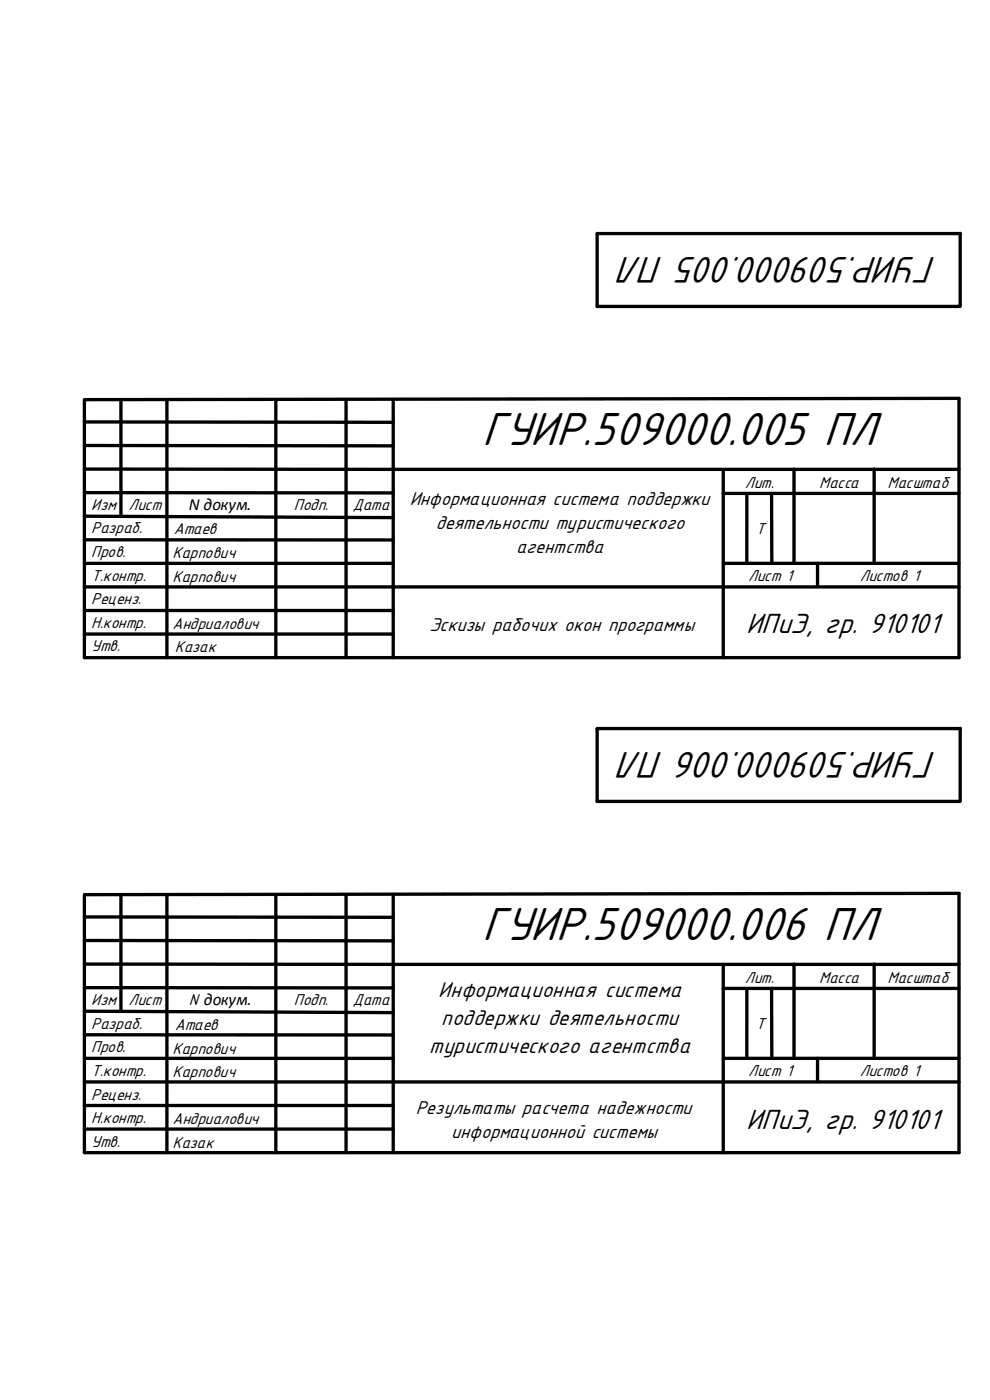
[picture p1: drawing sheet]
<svg xmlns="http://www.w3.org/2000/svg" width="210mm" height="297mm" viewBox="0 0 210 297" stroke-linecap="round" stroke-linejoin="round" font-family="sans-serif">
<defs><g id="words">
<g font-size="11.2">
<text x="102.2" y="94.4">ГУИР.509000.005 ПЛ</text>
<text x="102.2" y="199.5">ГУИР.509000.006 ПЛ</text>
</g>
<g font-size="8.9">
<text x="198.6" y="54.5" transform="rotate(-180 198.6 54.5)">ГУИР.509000.005 ПЛ</text>
<text x="198.6" y="159.6" transform="rotate(-180 198.6 159.6)">ГУИР.509000.006 ПЛ</text>
</g>
<g font-size="6.7">
<text x="158.3" y="134.3">ИПиЭ, гр. 910101</text>
<text x="158.3" y="239.4">ИПиЭ, гр. 910101</text>
</g>
<g font-size="5.1">
<text x="93" y="211.5">Информационная система</text>
<text x="93.6" y="217.4">поддержки деятельности</text>
<text x="91.1" y="223.4">туристического агентства</text>
</g>
<g font-size="4.5">
<text x="86.9" y="107">Информационная система поддержки</text>
<text x="92.4" y="112.1">деятельности туристического</text>
<text x="109.5" y="117.3">агентства</text>
<text x="91.1" y="133.8">Эскизы рабочих окон программы</text>
<text x="88.2" y="236.4">Результаты расчета надежности</text>
<text x="95.7" y="241.4">информационной системы</text>
</g>
<g font-size="3.8">
<text x="158" y="103.5">Лит.</text>
<text x="173.7" y="103.5">Масса</text>
<text x="188.2" y="103.5">Масштаб</text>
<text x="19.3" y="113.1">Разраб.</text>
<text x="19.4" y="108.1">Изм</text>
<text x="27.3" y="108.1">Лист</text>
<text x="36.8" y="113.3">Атаев</text>
<text x="62.3" y="108.1">Подп.</text>
<text x="74.9" y="108.1">Дата</text>
<text x="160.3" y="113.2">Т</text>
<text x="19.3" y="118.1">Пров.</text>
<text x="36.6" y="118.5">Карпович</text>
<text x="19.3" y="123.1">Т.контр.</text>
<text x="36.6" y="123.5">Карпович</text>
<text x="158.7" y="123.1">Лист 1</text>
<text x="182.3" y="123.1">Листов 1</text>
<text x="19.3" y="128.2">Реценз.</text>
<text x="19.3" y="133.2">Н.контр.</text>
<text x="36.6" y="133.4">Андриалович</text>
<text x="19.3" y="138.2">Утв.</text>
<text x="37.1" y="138.4">Казак</text>
<text x="158" y="208.5">Лит.</text>
<text x="173.7" y="208.5">Масса</text>
<text x="188.2" y="208.5">Масштаб</text>
<text x="19.4" y="213.2">Изм</text>
<text x="27.3" y="213.2">Лист</text>
<text x="40" y="213.2">N докум.</text>
<text x="62.3" y="213.2">Подп.</text>
<text x="74.9" y="213.2">Дата</text>
<text x="19.3" y="218.2">Разраб.</text>
<text x="37.1" y="218.4">Атаев</text>
<text x="160.3" y="218.3">Т</text>
<text x="19.3" y="223.2">Пров.</text>
<text x="36.6" y="223.5">Карпович</text>
<text x="19.3" y="228.2">Т.контр.</text>
<text x="19.3" y="233.2">Реценз.</text>
<text x="36.6" y="228.5">Карпович</text>
<text x="158.7" y="228.2">Лист 1</text>
<text x="182.3" y="228.2">Листов 1</text>
<text x="19.3" y="238.2">Н.контр.</text>
<text x="36.6" y="238.5">Андриалович</text>
<text x="19.3" y="243.2">Утв.</text>
<text x="36.6" y="243.4">Казак</text>
</g>
<text font-size="3.6" x="40.1" y="108.1">N докум.</text>
</g></defs>
<g fill="none" stroke="#000" stroke-width=".71">
<path d="M126.7 49.5h77v15.5h-77zM17.9 84.8l185.5-.3v55h-185.5zM17.9 99.5l185.5 .1M17.9 94.5l65.5 .1M17.9 89.5l65.5 .1M25.6 84.8v24.7M35.4 84.8v54.7M58.5 85.1v54.4M73.4 84.9v54.6M83.4 84.8v54.7M153.4 99.6v39.9M168.4 99.5v20"/>
<path d="M185.4 99.5v20M17.9 119.5h65.5M17.9 109.5l65.5 .3M17.9 104.5l65.5 .1M17.9 114.5h65.5M153.4 104.7h50M153.6 119.5h49.8M158.4 104.7v14.8M163.6 104.7l.1 14.8M173.4 119.5v4.9M17.9 124.5h135.5M17.9 134.5h65.5"/>
<path d="M17.9 129.5h65.5M153.5 124.5h49.9M203.7 154.5v15.5h-77v-15.5h77M17.9 189.8l185.5-.3v55h-185.5zM17.9 199.5l65.5 .1M17.9 194.5l65.5 .1M25.6 189.8v24.7M35.4 189.8v54.7M58.5 190.1v54.4M73.4 189.9v54.6M83.4 189.7v54.8M17.9 204.5l185.5 .1"/>
<path d="M17.9 214.5l65.5 .3M17.9 209.5l65.5 .1M17.9 219.5h65.5M153.4 204.6v39.9M153.4 209.7h50M158.4 209.7v14.8M163.6 209.7l.1 14.8M168.4 204.5v20M185.4 204.5v20M17.9 229.5h135.5M17.9 224.5h65.5M17.9 239.5h65.5"/>
<path d="M17.9 234.5h65.5M153.5 229.5h49.9M153.6 224.5h49.8M173.4 224.5v4.9"/>
</g>
<use href="#words"/>
</svg>
